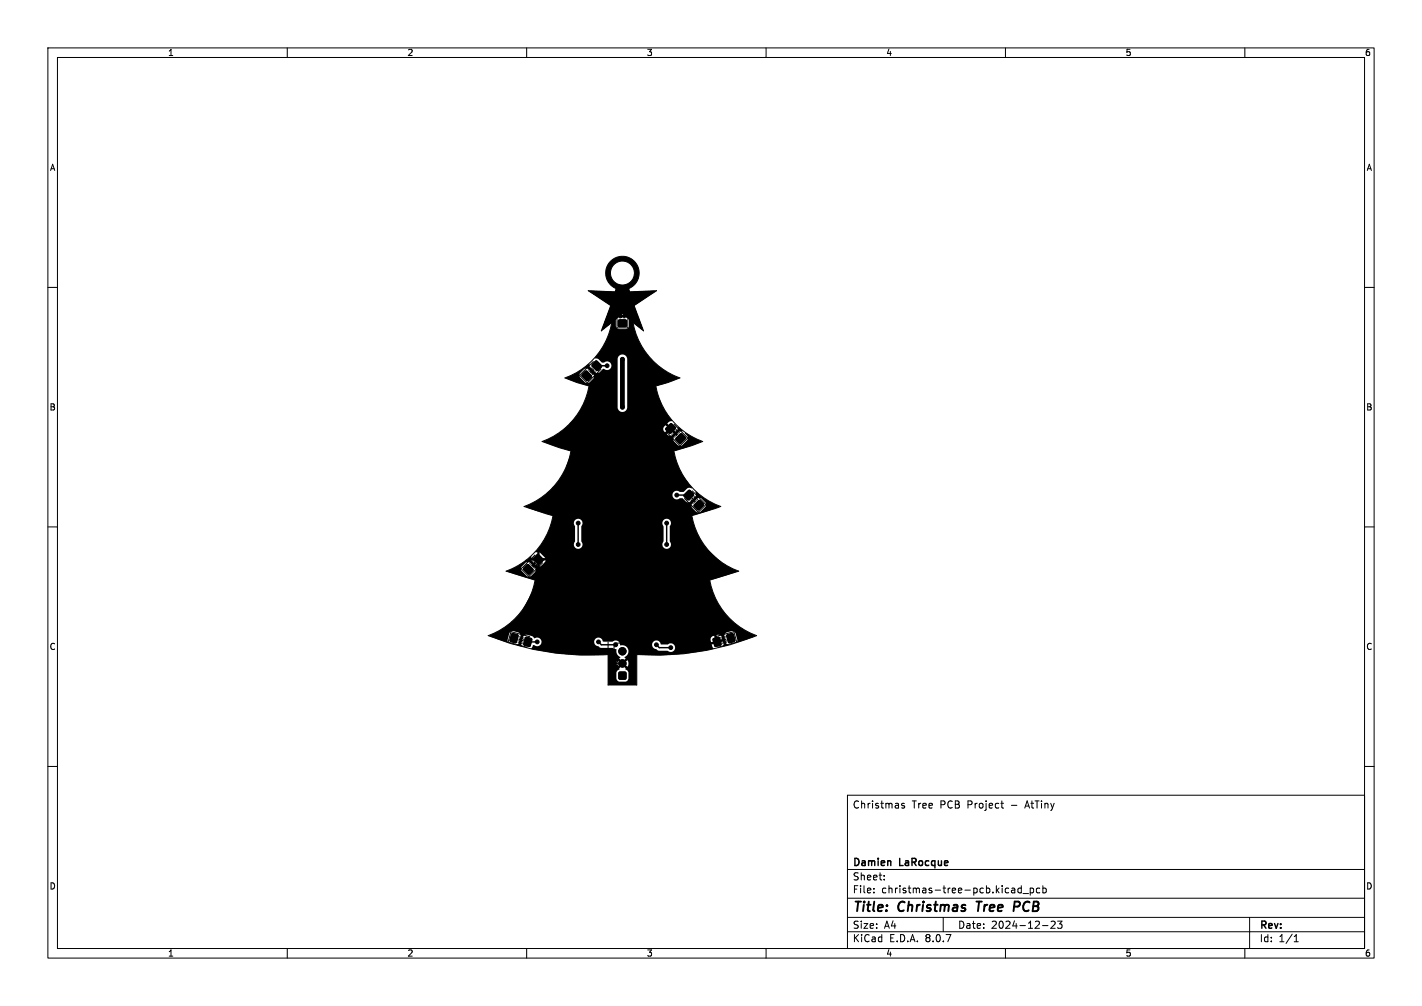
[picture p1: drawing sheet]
<svg xmlns="http://www.w3.org/2000/svg" width="297mm" height="210mm" viewBox="0 0 297 210" stroke-linecap="round" stroke-linejoin="round" font-family="sans-serif">
<defs><g id="words">
<g font-size="2.8">
<text x="178" y="190.9">Title:</text>
<text x="187.7" y="190.9">Christmas</text>
<text x="204.8" y="190.9">Tree</text>
<text x="213.4" y="190.9">PCB</text>
</g>
<g font-size="2.1">
<text x="178" y="169">Christmas</text>
<text x="190.4" y="169">Tree</text>
<text x="196.4" y="169">PCB</text>
<text x="202.2" y="169">Project</text>
<text x="211.4" y="169">-</text>
<text x="214.5" y="169">AtTiny</text>
<text x="178" y="184">Sheet:</text>
<text x="178" y="181.2">Damien</text>
<text x="188" y="181.2">LaRocque</text>
<text x="178" y="186.7">File:</text>
<text x="184.1" y="186.7">christmas-tree-pcb.kicad_pcb</text>
<text x="178" y="196.9">KiCad</text>
<text x="178" y="194.1">Size:</text>
<text x="184.7" y="194.1">A4</text>
<text x="185.7" y="196.9">E.D.A.</text>
<text x="193.3" y="196.9">8.0.7</text>
<text x="200" y="194.1">Date:</text>
<text x="207" y="194.1">2024-12-23</text>
<text x="263" y="194.3">Rev:</text>
<text x="263" y="196.9">Id:</text>
<text x="267.1" y="196.9">1/1</text>
</g>
<g font-size="1.8">
<text x="35" y="11.9">1</text>
<text x="85" y="11.9">2</text>
<text x="135" y="11.9">3</text>
<text x="185" y="11.9">4</text>
<text x="235" y="11.9">5</text>
<text x="285" y="11.9">6</text>
<text x="10.3" y="35.9">A</text>
<text x="285.4" y="35.9">A</text>
<text x="10.3" y="85.9">B</text>
<text x="285.3" y="85.9">B</text>
<text x="10.3" y="135.9">C</text>
<text x="285.3" y="135.9">C</text>
<text x="10.3" y="185.9">D</text>
<text x="285.3" y="185.9">D</text>
<text x="35" y="199.9">1</text>
<text x="85" y="199.9">2</text>
<text x="135" y="199.9">3</text>
<text x="185" y="199.9">4</text>
<text x="235" y="199.9">5</text>
<text x="285" y="199.9">6</text>
</g>
<text font-size="1" x="129.2" y="66.6">D1</text>
<text font-size=".7" x="129.2" y="139.4" transform="rotate(-90 129.2 139.4)">SW1</text>
</g></defs>
<g fill="none" stroke="#000" stroke-width=".21">
<path d="M10 10h277v190h-277zM12 12h273v186h-273zM60 10v2M110 10v2M160 10v2M210 10v2M260 10v2M127.4 54.6a3.5 3.5 0 0 1 5.5 .4 3.5 3.5 0 0 1-1.6 5.2l.2 .7 5.6-.2-4.7 3.1 2 5.3-2.2-1.8a15.2 15.2 0 0 0 9.8 11.6l-2.5 1-2.5 .7a15.2 15.2 0 0 0 9.8 11.6l-2.4 .9-3.7 1.1a15.2 15.2 0 0 0 9.8 11.5l-6 2a15.2 15.2 0 0 0 9.8 11.5l-6.1 1.9a15.2 15.2 0 0 0 9.8 11.6 56.2 56.2 0 0 1-25 3.9v6.4h-6v-6.4a56.2 56.2 0 0 1-25-3.9 15 15 0 0 0 9.7-11.6l-6-1.9a15.2 15.2 0 0 0 9.8-11.5l-6-2a15.2 15.2 0 0 0 9.8-11.5l-2.5-.7-3.6-1.3a14.9 14.9 0 0 0 9.8-11.6l-2.6-.8-2.4-.9a15.2 15.2 0 0 0 9.8-11.6l-2.2 1.8 2-5.3-4.7-3.1 5.6 .2 .2-.7a3.5 3.5 0 0 1-1.3-5.6zM10 60h2M123.9 75.5l-2.8 2.8 1.6 1.6 2.8-2.8M128.9 64.4v4.1h2.2v-4.1M285 60h2"/>
<path d="M140.8 88.6l2.8 2.8-1.6 1.6-2.8-2.8M10 110h2M111.7 115.9l-2.8 2.8 1.6 1.6 2.8-2.8M144.6 102.5l2.8 2.8-1.6 1.6-2.8-2.8M285 110h2M110.6 132.9l-3.9-1-.6 2.2 4 1M127 134v2.5M128.2 134.3h3.5v8.5h-3.5zM133 134v2.5M149.4 132.9l3.9-1 .6 2.2-4 1M10 160h2M177 166h108v32h-108z"/>
<path d="M188.9 167.8l-.4-.1-.2 .2 .1 .2 .5 .2v.3h-.6M209 167.7h.6M209.3 168.6l.3 .1M285 160h2M60 198v2M110 198v2M160 198v2M177 194.5h108M177 191.5h108M177 187.5h108M177 181.5h108M182.5 186.3v.1"/>
<path d="M182.5 185.5v.1M184.7 183.6v.1M184.7 182.8v.1M197 191.5v3M210 198v2M213.3 184.9v1.5M213.3 185.5l-.4-.1-.3 .3 .1 .6h.6M213.7 186.5h1.1M215.2 185.5l.4-.1 .3 .3-.2 .6h-.5M215.2 185.4v1.5M217.2 185.5l-.5-.1-.2 .3 .1 .6h.6M217.7 193.2h1.2"/>
<path d="M217.8 185.5l.4-.1 .3 .3-.1 .6h-.6M217.8 184.9v1.5M219.5 192.4l.6-.1 .3 .4-.9 1.1h.9M220.9 192.3h.9l-.5 .6 .4 .1v.7l-.2 .1-.6-.1M260 198v2M261 191.5v6.5M270.3 196.6h.9M270.3 195.5l.4-.4v1.5"/>
<circle cx="130" cy="57" r="2.5"/>
</g>
<path d="M203.9 188.2h1.2M204.5 188.2l-.2 2M212.7 188.2h-.8l-.2 2M212.8 189.2l-1 .1" fill="none" stroke="#000" stroke-width=".4"/>
<g fill="#000" stroke="#000" stroke-width=".21">
<path d="M122.3 77.5h.3l.9 1v.2l-.7 .8-.3-.1-1-1 .1-.2zM124.4 75.4h.3l1 1-.1 .2-.7 .7h-.3l-.9-1v-.2zM129.2 66.8h1.6v1.3h-1.6zM129.2 63.9h1.6v1.3h-1.6zM140 88.5h.3l.8 .8-1.2 1.2-.9-.9zM141.2 91.5l1.1-1 .9 .9-1.2 1.2-.8-.8zM109.4 118.6l.7-.7h.2l1 .9v.3l-.7 .7-.2 .1-1-1zM112.2 115.8h.3l1 1-.1 .2-.7 .7h-.3l-.9-1v-.2zM142.9 103.3l1.1-1 .9 .9-1.2 1.2-.8-.8zM145 105.4l1.1-1 .9 .9-1.2 1.2-.8-.8zM106.9 132.3h.2l1.1 .3-.4 1.6-1.3-.4zM109.8 133.1l.2-.1 1.1 .4-.5 1.5-1.2-.3z"/>
<path d="M149 133.3l1.2-.3 .4 1.6-1.2 .3-.5-1.3zM151.9 132.5l1.1-.2 .5 1.5-1.3 .4-.4-1.4zM129.3 140.4h1.4v1.3h-1.4z"/>
<circle cx="122.5" cy="78.5" r=".4"/>
<circle cx="126.8" cy="76.3" r=".4"/>
<circle cx="130" cy="75" r=".4"/>
<circle cx="130" cy="67.5" r=".4"/>
<circle cx="130" cy="85" r=".4"/>
<circle cx="134.2" cy="92.6" r=".4"/>
<circle cx="142.2" cy="91.6" r=".4"/>
<circle cx="110.3" cy="118.8" r=".4"/>
<circle cx="120.8" cy="113.7" r=".4"/>
<circle cx="120.8" cy="109.2" r=".4"/>
<circle cx="139.2" cy="113.7" r=".4"/>
<circle cx="139.2" cy="109.2" r=".4"/>
<circle cx="141.3" cy="103.4" r=".4"/>
<circle cx="146" cy="105.4" r=".4"/>
<circle cx="107.3" cy="133.2" r=".4"/>
<circle cx="112.2" cy="134" r=".4"/>
<circle cx="125" cy="134" r=".4"/>
<circle cx="128.6" cy="134.6" r=".4"/>
<circle cx="130" cy="138.5" r=".76"/>
<circle cx="130" cy="136" r=".76"/>
<circle cx="137.1" cy="134.6" r=".4"/>
<circle cx="140.1" cy="135.2" r=".4"/>
<circle cx="152.7" cy="133.2" r=".4"/>
</g>
<path d="M130 75v10" fill="none" stroke="#000" stroke-width="1"/>
<path d="M124.7 76.3h2.1M120.8 109.2v4.5M139.2 109.2v4.5M141.3 103.4h2.5M110.3 134h1.9M125 134l.6 .6h3M137.1 134.6l.6 .6h2.4" fill="none" stroke="#000" stroke-width=".3"/>
<g fill="#000">
<path d="M123.2 60.7l5.3 .2 .5-1.6 1 .2 1.1-.1 .4 1.5 5.3-.2v.2l-4.4 2.9 1.8 5h-.1l-4.1-3.2-4.2 3.2-.1-.2 1.9-4.8-4.4-2.9zM127.5 54.5a3.5 3.5 0 0 1 5.4 .6 3.5 3.5 0 0 1-1.6 5.1l.2 .7 5.2-.2 .1 .1-4.4 3 1.8 5-2-1.5 .1 .4a15.5 15.5 0 0 0 9.5 11.2l-2.3 1-2.5 .7a16.6 16.6 0 0 0 3.4 7.3l-.7 .1-.3 .4 1.7 1.7 .3-.4 .2-.5 1 .7-.1 .2-.6 .1-1.1 1a.74 .74 0 0 0 0 1l1 .8h.7l1.1-1.3v-.5l-.5-.7 .1-.2 3.3 1.9-2.7 1.1-3.1 .9a16 16 0 0 0 3.9 7.7h-.9l-.9 .8h-.8a.92 .92 0 0 0-1.3 .1 .92 .92 0 0 0 0 1.2 .92 .92 0 0 0 1.3 0h.6l.9 .8h.5l1.2-1.2 .2-.5-.2-.3 .2-.1a17.7 17.7 0 0 0 4.9 3l-2 .8-3.8 1.2a15.5 15.5 0 0 0 9.5 11.5l-2 .8-3.8 1.1a15.4 15.4 0 0 0 9.6 11.6l-3.8 1.4-.4-1.9-.2-.3-.5-.2-1.1 .3-.4 .3-.1 .5 .3 1.4 .3 .5-.8 .2-.1-1-2.3 .6 .3 1a55.3 55.3 0 0 1-16 1.1v6.3l-.1 .1h-5.8l-.1-6.4-.7 .1a51.7 51.7 0 0 1-15.3-1.3l.3-.7h.3a.91 .91 0 0 0 1 .1 .91 .91 0 0 0 .5-.8h11v.2a1.24 1.24 0 0 0 1 .8l.4 .3h2.4l.8 .2 .1 .2a1.44 1.44 0 0 0 .8 1.5l-.3 .2 .7 .7-.4 .4-.7-.7-.1 .5 .1 .9 .7-.7 .4 .4-1.3 1.5v1.3l.3 .4 .3 .2h1.3l.5-.3 .2-.4-.1-1.4-.6-.4 .1-.2-.7-.7 .4-.4 .7 .7a1.24 1.24 0 0 0 0-1.4l-.7 .7-.4-.4 .7-.7-.2-.2a1.31 1.31 0 0 0 .7-1.7 1.31 1.31 0 0 0-1.7-.8v-.1h6.7a1.18 1.18 0 0 0 1 1l.4 .3h1.9a.91 .91 0 0 0 1.3-.1 .91 .91 0 0 0-.1-1.3 .91 .91 0 0 0-1.3 0h-1.4a.93 .93 0 0 0-.9-.8 .93 .93 0 0 0-.9 .9h-6.7v-.2a.94 .94 0 0 0-1.6-.5h-1.9l-.2-.4h22.6l.1 .6 1-.3-.3-1.1-.7 .4-.1 .4h-22.6a.9 .9 0 0 0-1-.4 .9 .9 0 0 0-.7 .9h-11v-.2a1 1 0 0 0-1.5-.6l-.4-.4-.8-.2h39.2l.3 1.1 1-.3-.1-.4a.78 .78 0 0 0-1.2-.4l-39.6-.1-.5 .2-.2 .2-.4 1.4 .1 .5-.2 .2-.8-.3 .4-.5 .3-1.4-.1-.5-.4-.3-1.1-.3-.5 .2-.2 .3-.5 1.9-3.7-1.4a15.6 15.6 0 0 0 9.6-11.6l-5.3-1.6-.5-.2v-.2a4.4 4.4 0 0 1 2.8-.5l.2 .6 1.2 1.1h.7l.8-.8a.8 .8 0 0 0-.2-1.2l1.5-.2 1-1.1h-1.3v1.3h-1.2l-.9-.8-.5-.2-.3 .2-.8 .7-.2 .4h-1.7l2.7-1.6h1.2l1.2 1.2v-1.2h-2.4l1.1-.9 .1 .1-.1 .3h3l-1.2-1.2v1.2h-.5v-1.3l-.3 .1-.1-.1a15.4 15.4 0 0 0 3.3-6h4.8l.2 .7v3.1a.92 .92 0 0 0 0 1.3 .92 .92 0 0 0 1.3 0 .92 .92 0 0 0 0-1.3v-3.1l.3-.7h16.6l.3 .7v3.2a.91 .91 0 0 0 .1 1.2 .91 .91 0 0 0 1.2 0 .91 .91 0 0 0 0-1.3v-3.2a.9 .9 0 0 0-.3-1.4 .9 .9 0 0 0-1.3 .8h-16.6l-.1-.2a.91 .91 0 0 0-.9-.7 .91 .91 0 0 0-.8 .9h-4.8l.4-1.5-3.8-1.2-1.9-.6-.1-.2 .4-.2h34.3l.2 .5 .7 .8 .6 .2 .4-.2 1-1 .2-.6-.1-.3-.8-.8-.6-.2-.4 .2-1 1-.2 .4h-34.3a15.1 15.1 0 0 0 9.2-11.3l-4.3-1.3-1.5-.6v-.2l2.9-1.5h22.9a.85 .85 0 0 0 1.4-.1l-.7-.7-.7 .8h-22.9l1.5-1.1h20.6l.1 .3 .3 .4 .8-.8-.7-.6-.5 .7h-20.6a14.9 14.9 0 0 0 3.5-4.4h7.6v.2a1.01 1.01 0 0 0 1.1 .7 1.01 1.01 0 0 0 .9-.9v-10.4a1.01 1.01 0 0 0-1.1-.7 1.01 1.01 0 0 0-.9 .9v10.2h-7.6l.9-1.8 .7-2.7-3.5-1.1-1.2-.5-.1-.2 1.3-.6h1.5l.2 .6 1 1 .4 .2 .5-.1 .8-.8a.74 .74 0 0 0 0-1l-1.1-1-.5-.2-.3 .2-.8 .7-.2 .4h-1.5l1.7-.9 1.8-1.4 .3 .7 1.2 1.2 .7-.1 .9-.7a.92 .92 0 0 0 1.3 0 .92 .92 0 0 0 0-1.3 .92 .92 0 0 0-1.3 0h-.4l-.7-.8-.7-.1v-.2a15.1 15.1 0 0 0 3.5-7.3l-1.9 1.5h-.1l.6-1.8h2.2l.1 1.3 .5 .4h1.6l.4-.3 .2-.4v-1.1l-.3-.5-.3-.1h-1.6l-.4 .3-.2 .4h-2.2l.4-1.3h4l-.8-.8-.8 .8h-2.4l.7-1.7h1.1l.2 1.4 .8-.9h.8l.8 .9 .2-.4-.2-1.4-.8 .9h-.8l-.8-.9-.2 .4h-1.1l.1-.2-.7-.5h2.3l.8 .9 .8-.9h-3.9l-3.7-2.5 .1-.1 5.2 .2 .2-.7h-.2a3.5 3.5 0 0 1-2-3.4h1v.4a2.5 2.5 0 0 0 3.8 1.9 2.5 2.5 0 0 0 0-4.2 2.5 2.5 0 0 0-3.8 1.9h-1l.4-1.3zM123.5 76.8a.34 .34 0 0 1 0 .4 .34 .34 0 0 1-.5 0zM122.7 77.2l.5 .3 .3-.1 .2-.5-.2-.3-.8 .6 .8-.7 1.1 1.1-.8 .7-.4-.4h.2l.8-.3-.4-.5-.1 .1 .4 .3-.8 .4zM119 95.3a39.1 39.1 0 0 0 23.7 4.1l1.4 1.9a41.2 41.2 0 0 1-25.8-4zM119.9 87.5a27 27 0 0 0 17.8-4.3l.5 1.2a28.2 28.2 0 0 1-19.4 4.2zM140.5 90.5a.35 .35 0 0 1 .5 .1 .35 .35 0 0 1-.1 .5l-.4-.5zM141.3 90.2l.2-.1 .1 .3-.2 .1zM140.2 90.6h.1l.7 .6 .2-.3-.2-.4-.4-.1-.4 .2 .6-.6h.2l.3 .6h.3l.1-.4-.3-.2-.2 .2v-.5l-.4 .3 .4-.5 .8 .8-1.1 1.1zM110.8 117.6l.5-.4a.34 .34 0 0 1 0 .4 .34 .34 0 0 1-.5 0zM110.5 117.6l.5 .3 .4-.2 .1-.4-.2-.3-.8 .6 .8-.8 1.1 1.1-.8 .8-.7-.7h.5l.2 .3v.2l.3-.1 .1-.4-.3 .2-.1-.2 .4-.3-.6 .3h-.5zM144.3 104.5a.34 .34 0 0 1 .4 0 .34 .34 0 0 1 0 .5z"/>
<path d="M144 104.5l.7 .6 .2-.1 .1-.4-.4-.3-.6 .2 .7-.5 .3 .3 .3-.3 .2 .2-.3 .3h.2l.2-.3-.2-.3h-.3l-.2 .2-.1-.2 .2-.3-.5 .4 .5-.6 .8 .8-1.1 1.1zM111 123.8a51.4 51.4 0 0 0 36.8-9l2.9 2.6a55.2 55.2 0 0 1-41.6 10zM108.6 133l.7 .2a.34 .34 0 0 1-.4 .2 .34 .34 0 0 1-.3-.4zM108.5 132.8l1.1 .2-.4 1.5-1.1-.3 .2-.2 .1 .2 .5-.1 .2 .2 .1-.5-.2 .4-.2-.3-.1 .2h-.3l.1-.5-.3 .4 .2-.9 .5 .5 .5-.3v-.2l-.8-.2-.2 .2zM151 133.9a.35 .35 0 0 1 .3-.1 .35 .35 0 0 1 .3 .2l-.6 .2zM150.4 133l1.1-.3 .4 1.5-1.1 .3-.1-.4 .2 .2 .9-.2-.2-.4h-.3l-.6 .4-.2-.9 .3 .4-.1-.3 .1-.2 .8 .3-.2-.5h-.1l.1 .4-.6-.3-.3 .2z"/>
</g>
<use href="#words"/>
</svg>
